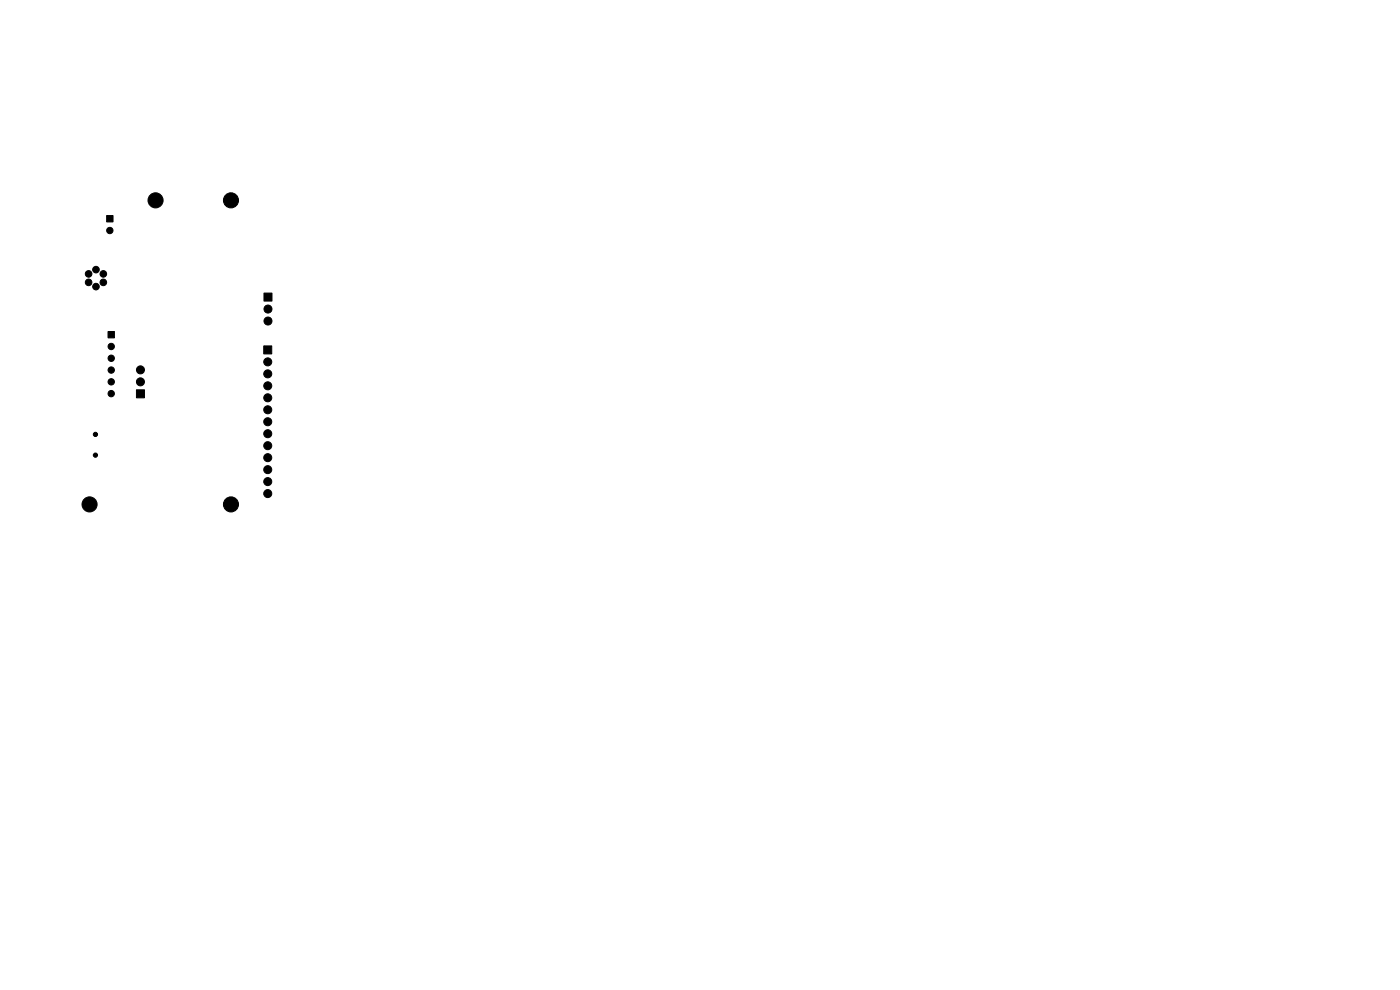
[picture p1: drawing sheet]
<svg xmlns="http://www.w3.org/2000/svg" width="297mm" height="210mm" viewBox="0 0 297 210" stroke-linecap="round" stroke-linejoin="round" font-family="sans-serif">
<g fill="#000" stroke="#000" stroke-width=".21">
<path d="M22.6 45.7h1.4v1.4h-1.4zM22.9 70.3h1.4v1.4h-1.4zM56 73.4h1.7v1.7h-1.7zM56 62.2h1.7v1.7h-1.7zM28.9 82.7h1.7v1.7h-1.7z"/>
<circle cx="18.8" cy="59.9" r=".7"/>
<circle cx="18.8" cy="58.1" r=".7"/>
<circle cx="20.4" cy="57.2" r=".7"/>
<circle cx="21.9" cy="59.9" r=".7"/>
<circle cx="21.9" cy="58.1" r=".7"/>
<circle cx="23.3" cy="48.9" r=".67"/>
<circle cx="33" cy="42.5" r="1.6"/>
<circle cx="49" cy="42.5" r="1.6"/>
<circle cx="20.4" cy="60.8" r=".7"/>
<circle cx="23.6" cy="78.5" r=".67"/>
<circle cx="23.6" cy="73.5" r=".67"/>
<circle cx="23.6" cy="76" r=".67"/>
<circle cx="29.8" cy="78.5" r=".85"/>
<circle cx="56.8" cy="76.8" r=".85"/>
<circle cx="56.8" cy="79.3" r=".85"/>
<circle cx="56.8" cy="65.6" r=".85"/>
<circle cx="56.8" cy="68.1" r=".85"/>
<circle cx="20.2" cy="92.2" r=".45"/>
<circle cx="20.2" cy="96.6" r=".45"/>
<circle cx="23.6" cy="83.5" r=".67"/>
<circle cx="23.6" cy="81" r=".67"/>
<circle cx="29.8" cy="81" r=".85"/>
<circle cx="56.8" cy="99.6" r=".85"/>
<circle cx="56.8" cy="94.5" r=".85"/>
<circle cx="56.8" cy="84.4" r=".85"/>
<circle cx="56.8" cy="89.5" r=".85"/>
<circle cx="56.8" cy="86.9" r=".85"/>
<circle cx="56.8" cy="81.8" r=".85"/>
<circle cx="56.8" cy="92" r=".85"/>
<circle cx="56.8" cy="97.1" r=".85"/>
<circle cx="19" cy="107" r="1.6"/>
<circle cx="49" cy="107" r="1.6"/>
<circle cx="56.8" cy="104.7" r=".85"/>
<circle cx="56.8" cy="102.2" r=".85"/>
</g>
</svg>
